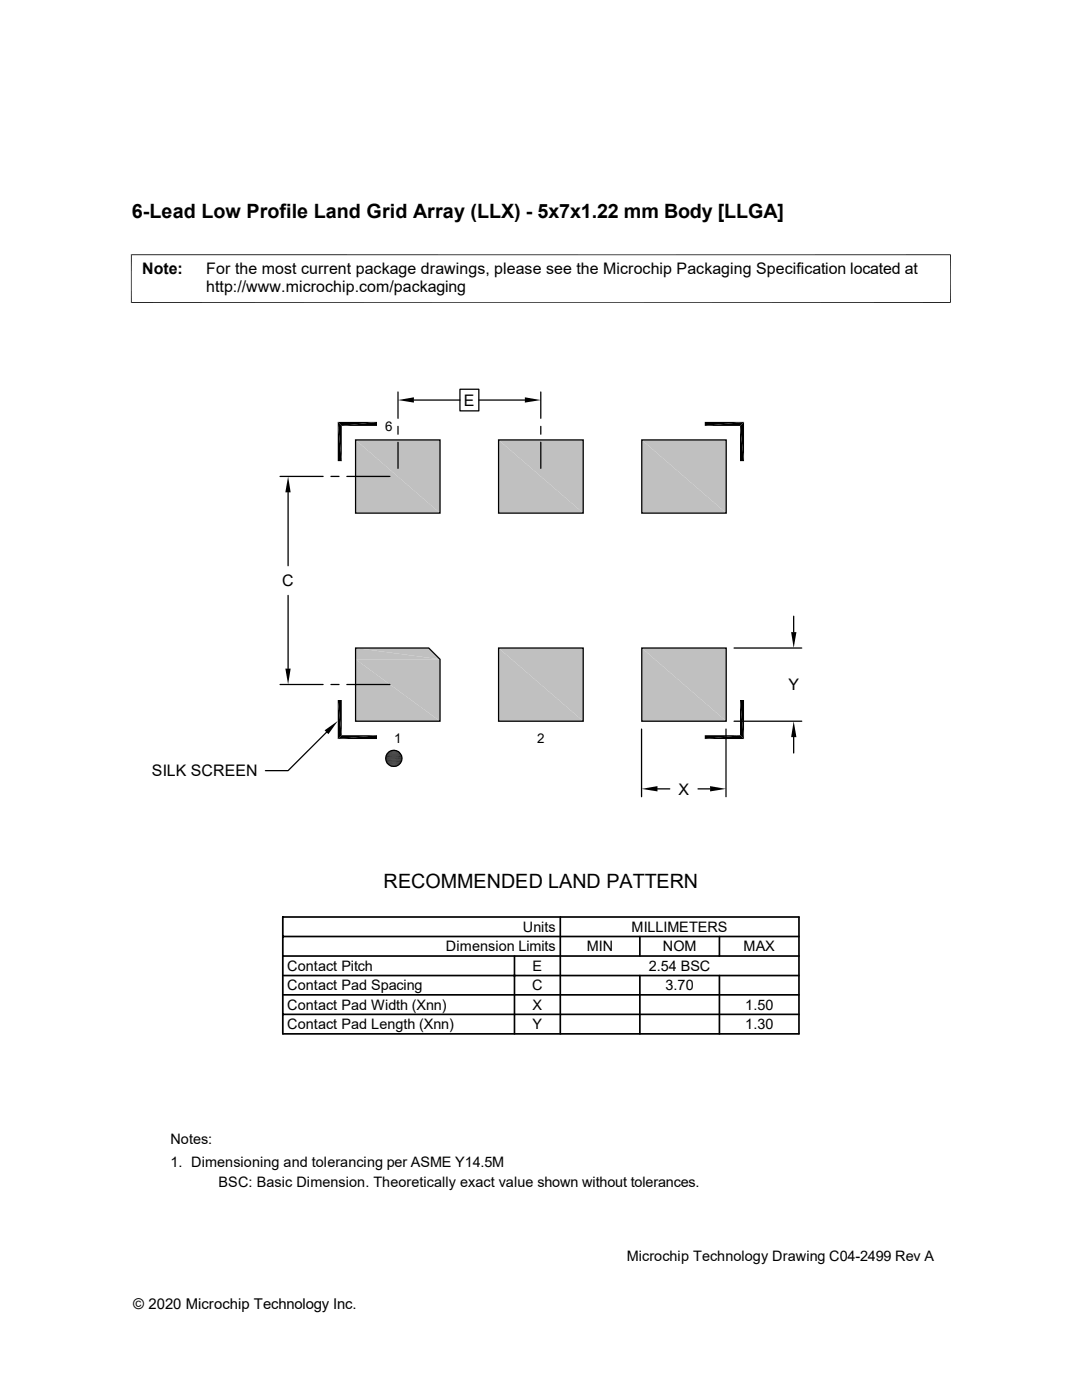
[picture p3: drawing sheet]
<svg xmlns="http://www.w3.org/2000/svg" width="216mm" height="279mm" viewBox="0 0 216 279" stroke-linecap="round" stroke-linejoin="round" font-family="sans-serif">
<defs><g id="words">
<g font-size="3.9">
<text x="26.3" y="43.5">6-Lead Low Profile Land Grid Array (LLX) - 5x7x1.22 mm Body [LLGA]</text>
<text x="76.5" y="177.2">RECOMMENDED LAND PATTERN</text>
</g>
<g font-size="3.2">
<text x="28.4" y="54.6">Note:</text>
<text x="41.1" y="54.6">For the most current package drawings, please see the Microchip Packaging Specification located at</text>
<text x="41.1" y="58.3">http://www.microchip.com/packaging</text>
<text x="92.5" y="81">E</text>
<text x="56.3" y="117">C</text>
<text x="157.3" y="137.8">Y</text>
<text x="30.3" y="154.9">SILK SCREEN</text>
<text x="135.4" y="158.6">X</text>
</g>
<text font-size="3" x="26.6" y="261.3">© 2020 Microchip Technology Inc.</text>
<g font-size="2.9">
<text x="104.3" y="186">Units</text>
<text x="126" y="186">MILLIMETERS</text>
<text x="89" y="189.9">Dimension Limits</text>
<text x="117.1" y="189.9">MIN</text>
<text x="132.2" y="189.9">NOM</text>
<text x="148.4" y="189.9">MAX</text>
<text x="57.3" y="197.7">Contact Pad Spacing</text>
<text x="57.3" y="193.8">Contact Pitch</text>
<text x="106.2" y="197.7">C</text>
<text x="106.3" y="193.8">E</text>
<text x="129.5" y="193.8">2.54 BSC</text>
<text x="132.8" y="197.7">3.70</text>
<text x="57.3" y="201.5">Contact Pad Width (Xnn)</text>
<text x="106.3" y="201.5">X</text>
<text x="148.7" y="201.5">1.50</text>
<text x="57.3" y="205.4">Contact Pad Length (Xnn)</text>
<text x="106.3" y="205.4">Y</text>
<text x="148.7" y="205.4">1.30</text>
<text x="34" y="228.3">Notes:</text>
<text x="34" y="232.9">1. Dimensioning and tolerancing per ASME Y14.5M</text>
<text x="43.6" y="236.9">BSC: Basic Dimension. Theoretically exact value shown without tolerances.</text>
<text x="125.1" y="251.6">Microchip Technology Drawing C04-2499 Rev A</text>
</g>
<g font-size="2.7">
<text x="76.8" y="85.9">6</text>
<text x="78.7" y="148.3">1</text>
<text x="107.2" y="148.3">2</text>
</g>
</g></defs>
<g fill="#c0c0c0">
<path d="M128.1 87.8l16.8 14.6h-16.8z"/>
<path d="M128.1 87.8h16.8v14.6z"/>
<path d="M99.5 87.8l16.9 14.6h-16.9z"/>
<path d="M99.5 87.8h16.9v14.6z"/>
<path d="M71 87.8l16.8 14.6h-16.8z"/>
<path d="M71 87.8h16.8v14.6z"/>
<path d="M71 129.3l16.8 2.3h-16.8z"/>
<path d="M71 129.3h14.6l2.2 2.3z"/>
<path d="M128.1 129.3l16.8 14.6h-16.8z"/>
<path d="M128.1 129.3h16.8v14.6z"/>
<path d="M99.5 129.3l16.9 14.6h-16.9z"/>
<path d="M99.5 129.3h16.9v14.6z"/>
<path d="M71 131.6l16.8 12.3h-16.8z"/>
<path d="M71 131.6h16.8v12.3z"/>
</g>
<g fill="none" stroke="#000" stroke-width=".25">
<path d="M79.4 78.2v5.3M82.6 79.8h9.2M91.8 77.7h3.7v4.3h-3.7zM95.5 79.8h9.2M107.9 78.2v5.3M55.9 95.1h8.6M57.5 98.3v14.6M66 95.1h1.6M69.2 95.1h8.6M71 87.8h16.8v14.6h-16.8zM79.4 85.1v1.6M79.4 88.3v5.2"/>
<path d="M99.5 87.8h16.9v14.6h-16.9zM107.9 85.1v1.6M107.9 88.3v5.2M128.1 87.8h16.8v14.6h-16.8zM57.5 118.8v14.6M55.9 136.6h8.6M66 136.6h1.6M69.2 136.6h8.6M71 129.3h14.6l2.2 2.3v12.3h-16.8zM99.5 129.3h16.9v14.6h-16.9zM128.1 129.3h16.8v14.6h-16.8zM146.5 129.3h13.5"/>
<path d="M158.4 123v3.2M65.2 146.1l-7.7 7.7h-4.5M128 145.5v13.5M131.2 157.4h2.4M139.3 157.4h2.4M144.9 145.5v13.5M146.5 143.9h13.5M158.4 147.1v3.2"/>
<circle cx="78.6" cy="151.3" r="1.62"/>
</g>
<path d="M56.4 186.9h103M56.4 183h103v23.3h-103zM56.4 190.8h103M56.4 194.7h103M56.4 198.5h103M102.7 190.8v15.5M111.8 183v23.3M127.7 186.9v3.9M127.7 194.7v11.6M143.6 186.9v3.9M143.6 194.7v11.6M56.4 202.4h103" fill="none" stroke="#000" stroke-width=".34"/>
<g fill="#000">
<path d="M79.4 79.8l3.2-.5v1zM104.7 79.3l3.2 .5-3.2 .5zM57.5 95.1l.5 3.2h-1.1zM67.4 84.2l.8 7.8h-.8zM67.4 84.2l.8 .8v7zM68.2 85l7-.8v.8zM67.4 84.2h7.8l-7 .8zM140.6 84.2h7.9l-7.9 .8zM140.6 85l7.9-.8-.8 .8zM147.7 85l.8 7h-.8zM147.7 85l.8-.8v7.8zM56.9 133.4h1.1l-.5 3.2z"/>
<path d="M157.9 126.2h1l-.5 3.1zM64.8 145.8l2.6-1.9-1.9 2.6zM67.4 139.7l.8 7-.8 .8zM67.4 139.7h.8v7zM67.4 147.5l7.8-.8v.8zM67.4 147.5l.8-.8h7zM77.5 152.6l2 .1zM77.6 150l2 .1zM77.6 152.7h1.8zM77.6 152.7h1.9zM77.6 150h1.9zM77.8 149.9l1.7 .1z"/>
<path d="M77.8 152.7l1.4 .1zM77.8 152.7h1.6zM77.8 149.9h1.6zM77.9 149.9h1.5zM77.9 152.8l1.2 .1zM77.9 152.8h1.3zM77.9 149.9h1.3zM78.1 149.8l1.1 .1zM78.1 152.9h.9zM78.1 152.9h1zM78.1 149.8h1zM78.2 149.8h.9z"/>
<path d="M78.2 152.9l.5 .1zM78.2 152.9h.8zM78.2 149.8h.8zM78.4 149.7l.6 .1zM78.4 153h.3zM78.4 149.7h.3zM128 157.4l3.2-.5v1zM140.6 146.7h7.1l-7.1 .8zM140.6 147.5l7.1-.8 .8 .8zM141.7 156.9l3.2 .5-3.2 .5zM147.7 139.7l.8 7.8-.8-.8zM147.7 139.7h.8v7.8z"/>
<path d="M158.4 143.9l.5 3.2h-1z"/>
</g>
<g fill="none" stroke="#000" stroke-width=".2">
<path d="M26.1 50.8h163.6M26.2 50.8v9.7M189.7 50.8v9.7M26.1 60.4h163.6M77 151.1h3.2M77 151.3h3.2M77 151.4h3.2M77 151.6h3.2M77 150.8h3.1M77 151h3.2M77 151.7h3.2M77 151.9h3.1"/>
<path d="M77.1 150.7h3M77.1 152h3M77.1 150.5h2.9M77.1 152.2h2.9M77.2 150.4h2.8M77.2 152.3h2.8M77.3 150.3h2.5M77.3 152.4h2.5M77.4 150.2h2.4M77.4 152.5h2.4M77.5 150.1h2.1M77.5 152.6h2.1"/>
</g>
<use href="#words"/>
</svg>
